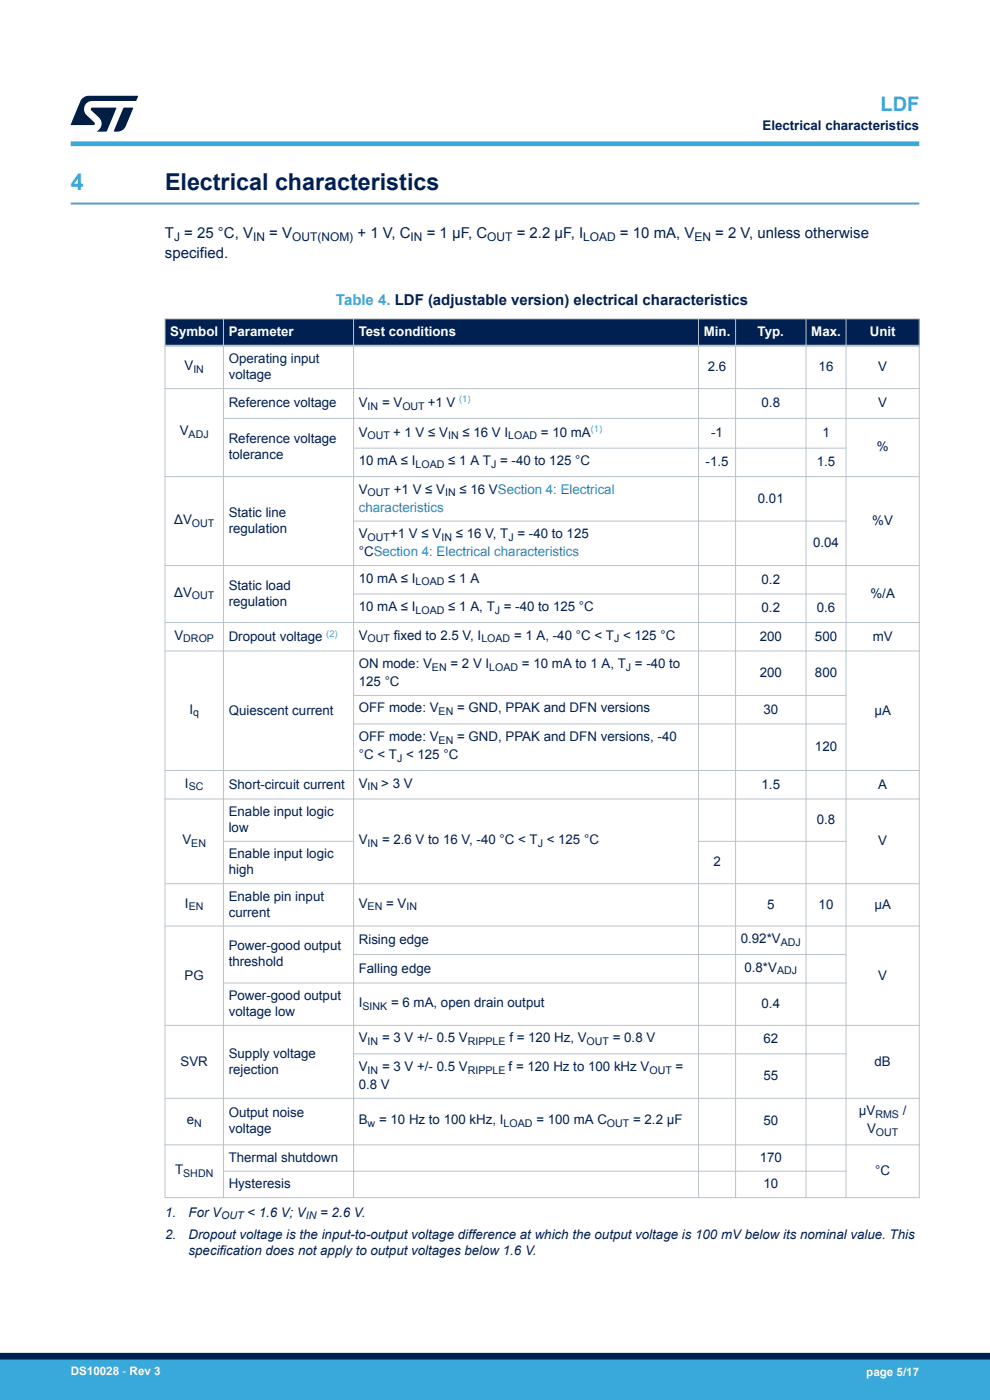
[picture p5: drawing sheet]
<svg xmlns="http://www.w3.org/2000/svg" width="210mm" height="297mm" viewBox="0 0 210 297" stroke-linecap="round" stroke-linejoin="round" font-family="sans-serif">
<defs><g id="words">
<text font-size="4.9" fill="#39a9dc" x="15" y="40.4">4</text>
<text font-size="4.9" fill="#002052" x="35" y="40.4">Electrical characteristics</text>
<text font-size="4.2" fill="#39a9dc" x="186.8" y="23.5">LDF</text>
<g font-size="3.2" fill="#002052">
<text x="35" y="50.5">T = 25 °C, V</text>
<text x="57.1" y="50.5">= V</text>
<text x="75.8" y="50.5">+ 1 V, C</text>
<text x="90.5" y="50.5">= 1 μF, C</text>
<text x="109.6" y="50.5">= 2.2 μF, I</text>
<text x="131.5" y="50.5">= 10 mA, V</text>
<text x="151.7" y="50.5">= 2 V, unless otherwise</text>
<text x="35" y="54.7">specified.</text>
</g>
<text font-size="3.2" fill="#39a9dc" x="71.3" y="64.7">Table 4. LDF (adjustable version) electrical characteristics</text>
<g font-size="2.8" fill="#002052">
<text x="161.7" y="27.5">Electrical characteristics</text>
<text x="48.5" y="77.1">Operating input</text>
<text x="39.1" y="78.5">V</text>
<text x="48.5" y="80.5">voltage</text>
<text x="150.1" y="78.8">2.6</text>
<text x="173.7" y="78.8">16</text>
<text x="186.3" y="78.8">V</text>
<text x="48.5" y="86.4">Reference voltage</text>
<text x="76.1" y="86.3">V</text>
<text x="81" y="86.3">= V</text>
<text x="90.7" y="86.3">+1 V</text>
<text x="161.5" y="86.4">0.8</text>
<text x="186.3" y="86.4">V</text>
<text x="38.1" y="92.4">V</text>
<text x="48.5" y="94.1">Reference voltage</text>
<text x="76.1" y="92.6">V</text>
<text x="83.4" y="92.6">+ 1 V ≤ V</text>
<text x="98.1" y="92.6">≤ 16 V I</text>
<text x="114.7" y="92.6">= 10 mA</text>
<text x="150.8" y="92.7">-1</text>
<text x="174.4" y="92.7">1</text>
<text x="186" y="95.8">%</text>
<text x="48.5" y="97.4">tolerance</text>
<text x="76.1" y="98.7">10 mA ≤ I</text>
<text x="95.1" y="98.7">≤ 1 A T = -40 to 125 °C</text>
<text x="149.7" y="98.9">-1.5</text>
<text x="173.3" y="98.9">1.5</text>
<text x="76.1" y="104.7">V</text>
<text x="83.5" y="104.7">+1 V ≤ V</text>
<text x="97.5" y="104.7">≤ 16 VSection 4: Electrical</text>
<text x="160.8" y="106.6">0.01</text>
<text x="36.9" y="111.1">ΔV</text>
<text x="48.5" y="109.7">Static line</text>
<text x="48.5" y="113.1">regulation</text>
<text x="185" y="111.4">%V</text>
<text x="76.1" y="118">°CSection 4: Electrical characteristics</text>
<text x="76.1" y="114.2">V</text>
<text x="82.8" y="114.2">+1 V ≤ V</text>
<text x="96.7" y="114.2">≤ 16 V, T = -40 to 125</text>
<text x="172.5" y="116.1">0.04</text>
<text x="48.5" y="125.1">Static load</text>
<text x="76.1" y="123.6">10 mA ≤ I</text>
<text x="95.1" y="123.6">≤ 1 A</text>
<text x="161.5" y="123.8">0.2</text>
<text x="36.9" y="126.6">ΔV</text>
<text x="48.5" y="128.5">regulation</text>
<text x="76.1" y="129.6">10 mA ≤ I</text>
<text x="95.1" y="129.6">≤ 1 A, T = -40 to 125 °C</text>
<text x="161.5" y="129.9">0.2</text>
<text x="173.3" y="129.9">0.6</text>
<text x="184.6" y="126.8">%/A</text>
<text x="37" y="135.7">V</text>
<text x="48.5" y="136">Dropout voltage</text>
<text x="76.1" y="135.7">V</text>
<text x="83.5" y="135.7">fixed to 2.5 V, I</text>
<text x="109" y="135.7">= 1 A, -40 °C &lt; T &lt; 125 °C</text>
<text x="161.2" y="135.9">200</text>
<text x="172.9" y="135.9">500</text>
<text x="185.1" y="135.9">mV</text>
<text x="76.1" y="141.7">ON mode: V</text>
<text x="95.6" y="141.7">= 2 V I</text>
<text x="110.7" y="141.7">= 10 mA to 1 A, T = -40 to</text>
<text x="161.2" y="143.6">200</text>
<text x="172.9" y="143.6">800</text>
<text x="76.1" y="145.6">125 °C</text>
<text x="40.2" y="151.4">I</text>
<text x="48.5" y="151.6">Quiescent current</text>
<text x="76.1" y="151.1">OFF mode: V</text>
<text x="97" y="151.1">= GND, PPAK and DFN versions</text>
<text x="161.9" y="151.4">30</text>
<text x="185.5" y="151.6">µA</text>
<text x="76.1" y="157.2">OFF mode: V</text>
<text x="76.1" y="161">°C &lt; T &lt; 125 °C</text>
<text x="97" y="157.2">= GND, PPAK and DFN versions, -40</text>
<text x="172.9" y="159.3">120</text>
<text x="39.2" y="167.1">I</text>
<text x="48.5" y="167.3">Short-circuit current</text>
<text x="76.1" y="167.1">V</text>
<text x="80.9" y="167.1">&gt; 3 V</text>
<text x="161.5" y="167.3">1.5</text>
<text x="186.3" y="167.3">A</text>
<text x="48.5" y="173.1">Enable input logic</text>
<text x="38.7" y="179.1">V</text>
<text x="48.5" y="176.5">low</text>
<text x="76.1" y="179.1">V</text>
<text x="81" y="179.1">= 2.6 V to 16 V, -40 °C &lt; T &lt; 125 °C</text>
<text x="173.3" y="174.8">0.8</text>
<text x="186.3" y="179.3">V</text>
<text x="48.5" y="182.1">Enable input logic</text>
<text x="48.5" y="185.5">high</text>
<text x="151.3" y="183.8">2</text>
<text x="48.5" y="191.1">Enable pin input</text>
<text x="39.2" y="192.6">I</text>
<text x="48.5" y="194.5">current</text>
<text x="76.1" y="192.6">V</text>
<text x="81.9" y="192.6">= V</text>
<text x="162.7" y="192.8">5</text>
<text x="173.7" y="192.8">10</text>
<text x="185.5" y="192.8">µA</text>
<text x="48.5" y="201.6">Power-good output</text>
<text x="76.1" y="200.3">Rising edge</text>
<text x="157.1" y="200.1">0.92*V</text>
<text x="39.2" y="207.8">PG</text>
<text x="48.5" y="205">threshold</text>
<text x="76.1" y="206.3">Falling edge</text>
<text x="157.9" y="206.1">0.8*V</text>
<text x="186.3" y="207.8">V</text>
<text x="48.5" y="212.2">Power-good output</text>
<text x="48.5" y="215.5">voltage low</text>
<text x="76.1" y="213.6">I</text>
<text x="82.9" y="213.6">= 6 mA, open drain output</text>
<text x="161.5" y="213.8">0.4</text>
<text x="76.1" y="221.1">V</text>
<text x="81" y="221.1">= 3 V +/- 0.5 V</text>
<text x="108" y="221.1">f = 120 Hz, V</text>
<text x="130" y="221.1">= 0.8 V</text>
<text x="161.9" y="221.4">62</text>
<text x="38.3" y="226.1">SVR</text>
<text x="48.5" y="224.4">Supply voltage</text>
<text x="48.5" y="227.8">rejection</text>
<text x="76.1" y="227.2">V</text>
<text x="81" y="227.2">= 3 V +/- 0.5 V</text>
<text x="107.9" y="227.2">f = 120 Hz to 100 kHz V</text>
<text x="143.3" y="227.2">=</text>
<text x="185.5" y="226.1">dB</text>
<text x="76.1" y="231">0.8 V</text>
<text x="161.9" y="229.1">55</text>
<text x="39.6" y="238.5">e</text>
<text x="48.5" y="237.1">Output noise</text>
<text x="76.1" y="238.5">B</text>
<text x="80.4" y="238.5">= 10 Hz to 100 kHz, I</text>
<text x="113.8" y="238.5">= 100 mA C</text>
<text x="134.3" y="238.5">= 2.2 μF</text>
<text x="161.9" y="238.7">50</text>
<text x="182.2" y="236.6">μV</text>
<text x="191.5" y="236.6">/</text>
<text x="48.5" y="240.4">voltage</text>
<text x="183.9" y="240.4">V</text>
<text x="37.1" y="249.1">T</text>
<text x="48.5" y="246.5">Thermal shutdown</text>
<text x="161.2" y="246.5">170</text>
<text x="185.7" y="249.3">°C</text>
<text x="48.5" y="252.1">Hysteresis</text>
<text x="161.9" y="252.1">10</text>
<text x="35" y="262.9">2.</text>
<text x="35" y="258.1">1.</text>
<text x="40" y="262.9">Dropout voltage is the input-to-output voltage difference at which the output voltage is 100 mV below its nominal value. This</text>
<text x="40" y="258.1">For V</text>
<text x="52.5" y="258.1">&lt; 1.6 V; V</text>
<text x="67.9" y="258.1">= 2.6 V.</text>
<text x="40" y="266.3">specification does not apply to output voltages below 1.6 V.</text>
</g>
<g font-size="2.8" fill="#fff">
<text x="36.1" y="71.3">Symbol</text>
<text x="48.5" y="71.3">Parameter</text>
<text x="76.1" y="71.3">Test conditions</text>
<text x="149.3" y="71.3">Min.</text>
<text x="160.7" y="71.3">Typ.</text>
<text x="172.1" y="71.3">Max.</text>
<text x="184.5" y="71.3">Unit</text>
</g>
<text font-size="2.8" fill="#1f81af" x="76.1" y="108.6">characteristics</text>
<g font-size="2.5" fill="#002052">
<text x="36.9" y="51.1">J</text>
<text x="53.7" y="51.1">IN</text>
<text x="62" y="51.1">OUT(NOM)</text>
<text x="87.1" y="51.1">IN</text>
<text x="103.4" y="51.1">OUT</text>
<text x="123.7" y="51.1">LOAD</text>
<text x="147.3" y="51.1">EN</text>
</g>
<g font-size="2.5" fill="#fff">
<text x="15" y="291.6">DS10028 - Rev 3</text>
<text x="183.7" y="291.9">page 5/17</text>
</g>
<g font-size="2.3" fill="#002052">
<text x="41" y="79.1">IN</text>
<text x="78" y="86.9">IN</text>
<text x="85.3" y="86.9">OUT</text>
<text x="40" y="92.9">ADJ</text>
<text x="78" y="93.2">OUT</text>
<text x="95" y="93.2">IN</text>
<text x="107.8" y="93.2">LOAD</text>
<text x="88.2" y="99.3">LOAD</text>
<text x="104.2" y="99.3">J</text>
<text x="78" y="105.3">OUT</text>
<text x="94.4" y="105.3">IN</text>
<text x="40.7" y="111.7">OUT</text>
<text x="78" y="114.7">OUT</text>
<text x="93.6" y="114.7">IN</text>
<text x="107.9" y="114.7">J</text>
<text x="88.2" y="124.2">LOAD</text>
<text x="40.7" y="127.2">OUT</text>
<text x="88.2" y="130.2">LOAD</text>
<text x="105" y="130.2">J</text>
<text x="38.9" y="136.2">DROP</text>
<text x="78" y="136.2">OUT</text>
<text x="102.1" y="136.2">LOAD</text>
<text x="130.2" y="136.2">J</text>
<text x="91.6" y="142.3">EN</text>
<text x="103.8" y="142.3">LOAD</text>
<text x="132.8" y="142.3">J</text>
<text x="41" y="151.9">q</text>
<text x="93" y="151.7">EN</text>
<text x="84.2" y="161.6">J</text>
<text x="93" y="157.8">EN</text>
<text x="40" y="167.6">SC</text>
<text x="78" y="167.6">IN</text>
<text x="40.6" y="179.6">EN</text>
<text x="78" y="179.6">IN</text>
<text x="114.1" y="179.6">J</text>
<text x="40" y="193.1">EN</text>
<text x="78" y="193.1">EN</text>
<text x="86.2" y="193.1">IN</text>
<text x="165.6" y="200.6">ADJ</text>
<text x="164.8" y="206.7">ADJ</text>
<text x="76.9" y="214.2">SINK</text>
<text x="78" y="221.7">IN</text>
<text x="99.2" y="221.7">RIPPLE</text>
<text x="124.4" y="221.7">OUT</text>
<text x="78" y="227.7">IN</text>
<text x="99.2" y="227.7">RIPPLE</text>
<text x="137.8" y="227.7">OUT</text>
<text x="41.2" y="239.1">N</text>
<text x="78" y="239.1">w</text>
<text x="106.8" y="239.1">LOAD</text>
<text x="128.7" y="239.1">OUT</text>
<text x="185.7" y="237.2">RMS</text>
<text x="185.8" y="241">OUT</text>
<text x="38.9" y="249.6">SHDN</text>
<text x="46.9" y="258.7">OUT</text>
<text x="64.9" y="258.7">IN</text>
</g>
<g font-size="2" fill="#39a9dc">
<text x="97.4" y="85.4">(1)</text>
<text x="125.3" y="91.7">(1)</text>
<text x="69.2" y="135.1">(2)</text>
</g>
</g></defs>
<path d="M15 43.2h180" fill="none" stroke="#39a9dc" stroke-width=".4"/>
<g fill="#002052">
<path d="M35 67.6h160v5.8h-160z" fill-rule="evenodd"/>
<path d="M35 67.6h160v5.8h-160z" fill-rule="evenodd"/>
</g>
<g fill="none" stroke="#b9c4ca" stroke-width=".21">
<path d="M34.9 67.6h160.2M35 67.5v186.7M47.4 67.5v186.7M75 67.5v186.7M148.2 67.5v186.7M156 67.5v186.7M171 67.5v186.7M179.5 67.5v186.7M195 67.5v186.7M34.9 82.4h160.2M47.4 88.8h147.7M75 95.1h104.6"/>
<path d="M34.9 120h160.2M75 110.5h104.6M195.1 101.1h-160.2M34.9 132.1h160.2M34.9 138.1h160.2M75 126h104.6M75 147.5h104.6M75 153.6h104.6M34.9 163.5h160.2M34.9 169.5h160.2M47.4 178.5h27.7M148.2 178.5h31.4"/>
<path d="M34.9 187.5h160.2M34.9 196.5h160.2M34.9 217.5h160.2M47.4 208.5h132.2M75 202.5h104.6M34.9 233h160.2M75 223.6h104.6M34.9 242.9h160.2M34.9 254.1h160.2M47.4 248.5h132.2"/>
</g>
<path d="M34.9 73.4h160.2" fill="none" stroke="#b9c4ca" stroke-width=".42"/>
<path d="M15 30.5h180" fill="none" stroke="#39a9dc" stroke-width="1"/>
<g fill="#001e41">
<path d="M17.6 20.8l1.2-.5 10.5 .1-.5 1h-9.2a1.74 1.74 0 0 0-1.6 1 1.74 1.74 0 0 0 .3 2l1.7 1.6 .1 .2-.1 .3h-5l2.1-5z"/>
<path d="M26.2 22.9h2.1l-1.6 3.9a1.92 1.92 0 0 1-1.8 1.1h-.7l-.1-.1z"/>
<path d="M19.4 22.9l5.2-.1 .1 .1-2.1 5h-2.1a1.85 1.85 0 0 0 .5-2.9l-1.6-1.6-.2-.2z"/>
</g>
<g fill="#39a9dc">
<path d="M0 288.4h210v8.6h-210z" fill-rule="evenodd"/>
<path d="M-.1 288.4h210.2v4.4h-210.2z" fill-rule="evenodd"/>
</g>
<path d="M0 287.7h210" fill="none" stroke="#002052" stroke-width="1.4"/>
<use href="#words"/>
</svg>
